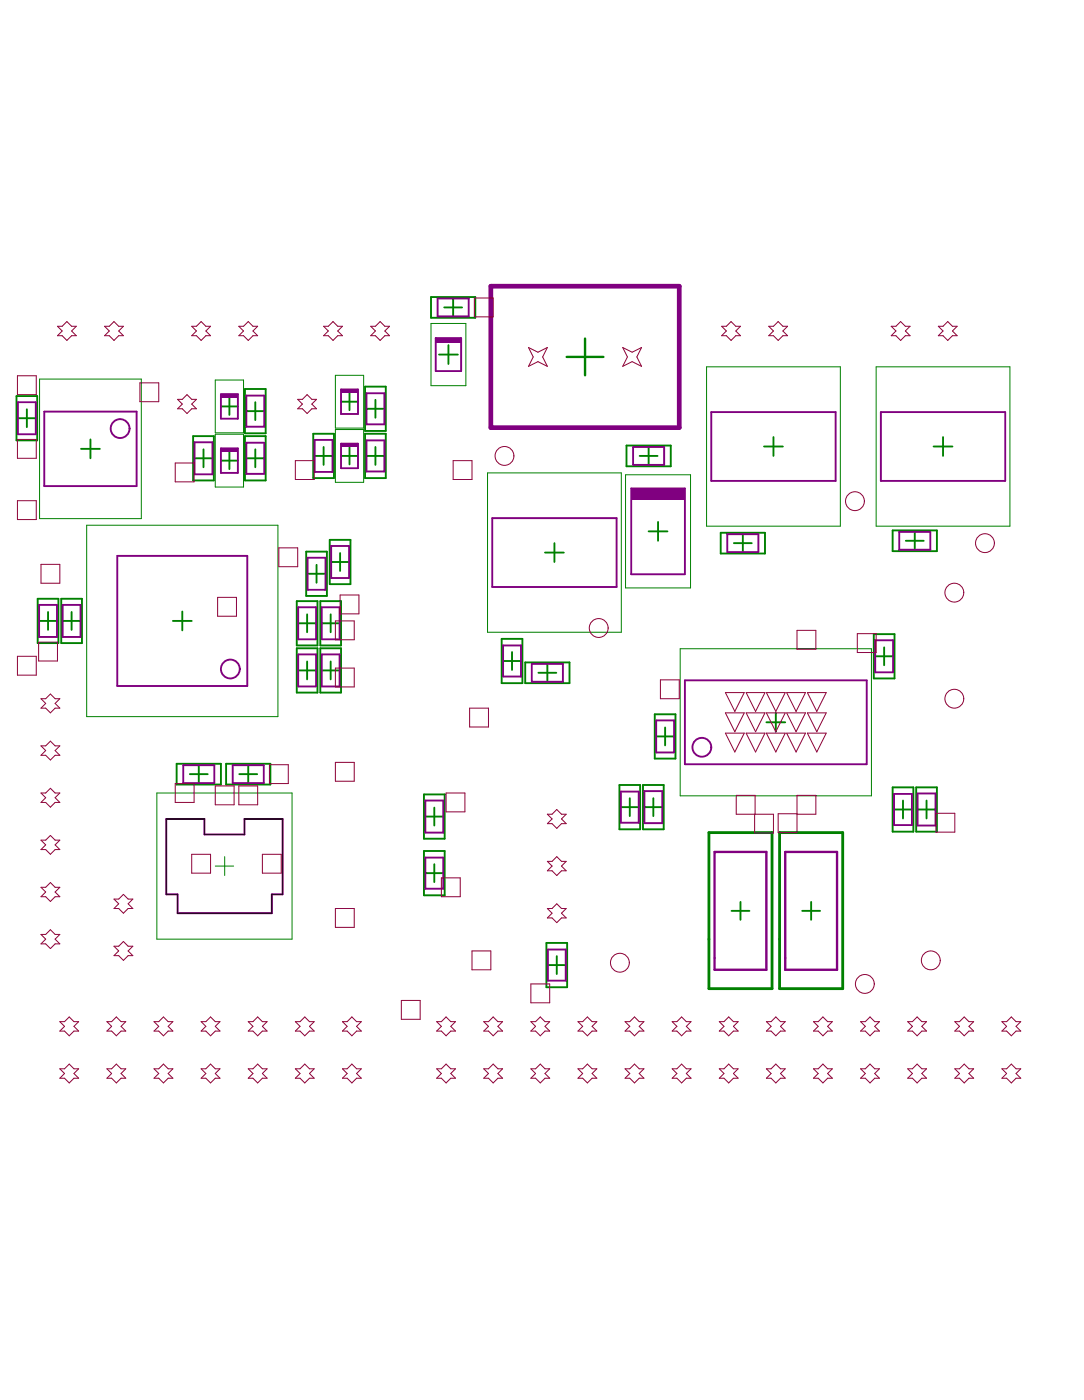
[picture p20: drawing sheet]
<svg xmlns="http://www.w3.org/2000/svg" width="216mm" height="279mm" viewBox="0 0 216 279" stroke-linecap="round" stroke-linejoin="round" font-family="sans-serif">
<g fill="none" stroke="#008000" stroke-width=".38">
<path d="M85.8 59.2h8.9v4.1h-8.9zM90.3 59.5v3.6M3.3 78.9h4.1v8.9h-4.1zM45.7 79.3v3.4M48.8 77.5h4.1v8.9h-4.1zM69.6 78.4v3.4M72.7 77.1h4.1v8.8h-4.1zM74.8 79.7v3.6M87.4 70.7h3.8M88.5 61.3h3.5M89.3 68.8v3.8M3.6 83.4h3.5"/>
<path d="M5.3 81.6v3.5M16.1 89.5h3.8M18 87.6v3.7M38.5 86.9h4.1v8.9h-4.1zM38.7 91.3h3.6M40.5 89.6v3.5M44 91.8h3.4M44 81h3.4M45.7 90.1v3.4M48.8 86.9h4.1v8.9h-4.1zM49.1 91.3h3.5M49.1 81.9h3.5"/>
<path d="M50.8 80.2v3.5M50.8 89.6v3.5M62.4 86.5h4.1v8.8h-4.1zM62.7 90.9h3.5M64.5 89.1v3.6M67.9 90.9h3.4M67.9 80.1h3.4M69.6 89.2v3.4M72.7 86.5h4.1v8.8h-4.1zM73 90.9h3.6M73 81.5h3.6M74.8 89.1v3.6"/>
<path d="M124.8 88.8h8.8v4.1h-8.8zM127.4 90.9h3.6M129.2 89.1v3.6M152.2 89h3.7M154 87.1v3.8M185.9 89h3.8M187.8 87.1v3.8M7.5 119.3h4.1v8.9h-4.1zM12.2 119.3h4.1v8.9h-4.1zM59.1 119.8h4.1v8.9h-4.1zM61 110h4.1v8.8h-4.1zM61.3 114.4h3.5"/>
<path d="M63 112.6v3.6M63.8 119.8h4.1v8.9h-4.1zM65.7 107.6h4.1v8.8h-4.1zM66 112h3.5M67.7 110.2v3.6M108.5 110.1h3.8M110.4 108.3v3.7M129.2 105.9h3.7M131.1 104v3.8M143.5 106.2h8.9v4.1h-8.9zM146.2 108.3h3.5M148 106.5v3.5"/>
<path d="M177.8 105.7h8.8v4.2h-8.8zM180.4 107.8h3.6M182.2 106v3.6M7.8 123.8h3.6M9.6 122v3.5M12.5 123.8h3.5M14.3 122v3.5M34.4 123.8h3.8M36.3 121.9v3.7M59.1 129.2h4.1v8.8h-4.1zM59.4 133.6h3.6M59.4 124.2h3.6"/>
<path d="M61.2 122.4v3.6M61.2 131.8v3.6M63.8 129.2h4.1v8.8h-4.1zM64.1 133.6h3.5M64.1 124.2h3.5M65.9 122.4v3.6M65.9 131.8v3.6M99.9 127.3h4.1v8.9h-4.1zM100.2 131.8h3.6M102 130v3.5M104.6 132h8.8v4.2h-8.8zM107.2 134.1h3.6"/>
<path d="M109 132.3v3.6M174 126.4h4.2v8.8h-4.2zM174.3 130.8h3.6M176.1 129v3.6M35.2 152.2h8.8v4.2h-8.8zM37.8 154.3h3.6M39.6 152.5v3.6M45 152.2h8.9v4.2h-8.9zM47.7 154.3h3.5M49.4 152.5v3.6M84.4 158.3h4.2v8.9h-4.2zM123.4 156.5h4.1v8.8h-4.1z"/>
<path d="M125.4 159.1v3.6M128.1 156.5h4.1v8.8h-4.1zM130.1 159.1v3.6M130.4 142.4h4.1v8.8h-4.1zM130.7 146.8h3.6M132.5 145v3.6M152.6 144h3.8M154.5 142.1v3.7M177.8 156.9h4.1v8.9h-4.1zM179.8 159.6v3.5M182.5 156.9h4.1v8.9h-4.1zM184.5 159.6v3.5"/>
<path d="M84.4 169.6h4.2v8.9h-4.2zM84.7 174h3.6M84.7 162.8h3.6M86.5 161v3.5M86.5 172.3v3.5M123.7 160.9h3.5M128.3 160.9h3.6M147.5 179.8v3.5M161.6 179.8v3.5M178.1 161.4h3.5M182.8 161.4h3.5M108.8 187.9h4.2v8.9h-4.2z"/>
<path d="M109.1 192.4h3.6M110.9 190.6v3.5M145.7 181.6h3.6M159.8 181.6h3.5"/>
</g>
<g fill="none" stroke="#008000" stroke-width=".2">
<path d="M7.9 75.6h20.2v27.8h-20.2zM42.9 75.7h5.6v10.6h-5.6zM66.8 74.8h5.6v10.5h-5.6zM85.8 64.5h7v12.4h-7zM140.7 73.1h26.7v31.8h-26.7zM174.5 73.1h26.6v31.8h-26.6zM42.9 86.6h5.6v10.5h-5.6zM66.8 85.6h5.6v10.5h-5.6zM97.1 94.3h26.6v31.7h-26.6zM124.6 94.6h12.9v22.6h-12.9zM17.3 104.7h38.1v38.1h-38.1zM135.5 129.3h38.1v29.3h-38.1z"/>
<path d="M31.2 158.1h27v29.1h-27zM42.9 172.6h3.6M44.8 170.7v3.8"/>
</g>
<path d="M112.9 71.1h7.3M116.5 67.5v7.3" fill="none" stroke="#008000" stroke-width=".47"/>
<path d="M141.2 166h12.6v31.1h-12.6zM155.3 166h12.5v31.1h-12.5z" fill="none" stroke="#008000" stroke-width=".56"/>
<g fill="none" stroke="#800080" stroke-width=".38">
<path d="M87.2 59.5h6.1v3.6h-6.1zM44 78.6h3.4v4.9h-3.4zM49.1 78.8h3.5v6.2h-3.5zM67.9 77.6h3.4v4.9h-3.4zM73 78.4h3.6v6.2h-3.6zM86.8 67.4h5v6.6h-5zM3.6 80.2h3.5v6.4h-3.5zM8.8 82h18.4v14.9h-18.4zM38.7 88.2h3.6v6.3h-3.6zM44 89.4h3.4v4.9h-3.4zM49.1 88.2h3.5v6.2h-3.5zM62.7 87.7h3.5v6.4h-3.5z"/>
<path d="M67.9 88.4h3.4v4.9h-3.4zM73 87.8h3.6v6.2h-3.6zM125.7 97.4h10.7v17.1h-10.7zM126.1 89.1h6.2v3.6h-6.2zM141.7 82.1h24.7v13.8h-24.7zM175.4 82.1h24.8v13.8h-24.8zM23.4 110.8h25.9v25.9h-25.9zM61.3 111.2h3.5v6.4h-3.5zM66 108.8h3.5v6.4h-3.5zM98 103.3h24.8v13.7h-24.8zM144.9 106.5h6.1v3.5h-6.1zM179.1 106h6.2v3.6h-6.2z"/>
<path d="M7.8 120.6h3.6v6.4h-3.6zM12.5 120.6h3.5v6.4h-3.5zM59.4 121h3.6v6.4h-3.6zM59.4 130.4h3.6v6.4h-3.6zM64.1 121h3.5v6.4h-3.5zM64.1 130.4h3.5v6.4h-3.5zM100.2 128.7h3.6v6.2h-3.6zM105.9 132.3h6.2v3.6h-6.2zM136.4 135.6h36.2v16.7h-36.2zM174.3 127.6h3.6v6.4h-3.6zM36.5 152.5h6.2v3.6h-6.2zM46.3 152.5h6.2v3.6h-6.2z"/>
<path d="M84.7 159.6h3.6v6.4h-3.6zM123.7 157.8h3.5v6.2h-3.5zM128.3 157.7h3.6v6.4h-3.6zM130.7 143.6h3.6v6.4h-3.6zM178.1 158.2h3.5v6.3h-3.5zM182.8 158.2h3.5v6.3h-3.5zM33.1 163.2h7.6v3.1h8v-3.1h7.6v15.1h-2.2v3.7h-18.7v-3.7h-2.3zM84.7 170.9h3.6v6.2h-3.6zM109.1 189.3h3.6v6.2h-3.6z"/>
</g>
<path d="M97.8 57h37.5v28.2h-37.5z" fill="none" stroke="#800080" stroke-width=".94"/>
<g fill="#800080">
<path d="M67.9 88.4h3.4v.7h-3.4z" fill-rule="evenodd"/>
<path d="M67.9 77.6h3.4v.7h-3.4z" fill-rule="evenodd"/>
<path d="M44 89.4h3.4v.6h-3.4z" fill-rule="evenodd"/>
<path d="M86.8 67.4h5v.8h-5z" fill-rule="evenodd"/>
<path d="M44 78.6h3.4v.6h-3.4z" fill-rule="evenodd"/>
<path d="M125.7 97.4h10.7v2.3h-10.7z" fill-rule="evenodd"/>
</g>
<g fill="none" stroke="#800080" stroke-width=".38">
<circle cx="23.9" cy="85.4" r="1.88"/>
<circle cx="45.9" cy="133.3" r="1.88"/>
<circle cx="139.8" cy="148.9" r="1.88"/>
</g>
<path d="M33.1 163.2h7.6v3.1h8v-3.1h7.6v15.1h-2.2v3.7h-18.7v-3.7h-2.3z" fill="none" stroke="#000" stroke-width=".2"/>
<path d="M142.3 169.8h10.3v23.5h-10.3zM156.4 169.8h10.3v23.5h-10.3z" fill="none" stroke="#800080" stroke-width=".47"/>
<g fill="none" stroke="#8d0034" stroke-width=".2">
<path d="M94.5 59.4h3.7v3.8h-3.7zM3.5 74.9h3.7v3.8h-3.7zM11.4 65h1l.9-.9 1 .9h.9l-.9 1 .9 .9h-.9l-1 1-.9-1h-1l1-.9zM20.8 65h1l.9-.9 .9 .9h1l-1 1 1 .9h-1l-.9 1-.9-1h-1l1-.9zM27.9 76.3h3.7v3.8h-3.7zM35.4 79.6h.9l.9-.9 1 .9h.9l-.9 .9 .9 1h-.9l-1 .9-.9-.9h-.9l.9-1zM38.2 65h.9l1-.9 .9 .9h.9l-.9 1 .9 .9h-.9l-.9 1-1-1h-.9l.9-.9zM47.6 65h.9l.9-.9 1 .9h.9l-.9 1 .9 .9h-.9l-1 1-.9-1h-.9l.9-.9zM59.3 79.6h.9l1-.9 .9 .9h.9l-.9 .9 .9 1h-.9l-.9 .9-1-.9h-.9l.9-1zM64.5 65h.9l.9-.9 1 .9h.9l-.9 1 .9 .9h-.9l-1 1-.9-1h-.9l.9-.9zM73.8 65h1l.9-.9 .9 .9h1l-1 1 1 .9h-1l-.9 1-.9-1h-1l1-.9zM105.3 69.3l1.8 .9 1.9-.9-.9 1.8 .9 1.9-1.9-.9-1.8 .9 .9-1.9z"/>
<path d="M124 69.3l1.9 .9 1.9-.9-1 1.8 1 1.9-1.9-.9-1.9 .9 1-1.9zM143.7 65h1l.9-.9 .9 .9h1l-1 1 1 .9h-1l-.9 1-.9-1h-1l1-.9zM153.1 65h.9l1-.9 .9 .9h1l-1 1 1 .9h-1l-.9 1-1-1h-.9l.9-.9zM177.5 65h.9l1-.9 .9 .9h1l-1 1 1 .9h-1l-.9 1-1-1h-.9l.9-.9zM186.9 65h.9l1-.9 .9 .9h.9l-.9 1 .9 .9h-.9l-.9 1-1-1h-.9l.9-.9zM3.5 87.6h3.7v3.7h-3.7zM3.5 99.8h3.7v3.8h-3.7zM34.9 92.3h3.8v3.7h-3.8zM58.8 91.8h3.8v3.8h-3.8zM90.3 91.8h3.7v3.8h-3.7zM8.2 112.5h3.7v3.7h-3.7zM43.3 119.1h3.8v3.7h-3.8z"/>
<path d="M55.5 109.2h3.8v3.8h-3.8zM67.7 118.6h3.8v3.8h-3.8zM3.5 130.8h3.7v3.8h-3.7zM7.7 128h3.7v3.8h-3.7zM8.2 139.3h.9l.9-1 1 1h.9l-.9 .9 .9 .9h-.9l-1 1-.9-1h-.9l.9-.9zM66.8 123.8h3.8v3.7h-3.8zM66.8 133.2h3.8v3.7h-3.8zM131.5 135.5h3.8v3.8h-3.8zM144.5 138h3.7l-1.8 3.8zM148.6 138h3.8l-1.9 3.8zM152.6 138h3.8l-1.9 3.8zM156.7 138h3.7l-1.8 3.8z"/>
<path d="M158.7 125.6h3.8v3.8h-3.8zM160.8 138h3.8l-1.9 3.8zM170.7 126.3h3.8v3.8h-3.8zM8.2 158.1h.9l.9-1 1 1h.9l-.9 .9 .9 .9h-.9l-1 1-.9-1h-.9l.9-.9zM8.2 148.7h.9l.9-1 1 1h.9l-.9 .9 .9 .9h-.9l-1 1-.9-1h-.9l.9-.9zM34.9 156.2h3.8v3.7h-3.8zM42.9 156.7h3.7v3.7h-3.7zM47.6 156.7h3.7v3.7h-3.7zM53.7 152.4h3.7v3.8h-3.7zM66.8 152h3.8v3.7h-3.8zM88.8 158.1h3.8v3.7h-3.8zM93.5 141.1h3.8v3.8h-3.8z"/>
<path d="M144.5 146.1h3.7l-1.8 3.8zM144.5 142.1h3.7l-1.8 3.7zM148.6 146.1h3.8l-1.9 3.8zM148.6 142.1h3.8l-1.9 3.7zM152.6 146.1h3.8l-1.9 3.8zM152.6 142.1h3.8l-1.9 3.7zM156.7 146.1h3.7l-1.8 3.8zM156.7 142.1h3.7l-1.8 3.7zM160.8 146.1h3.8l-1.9 3.8zM160.8 142.1h3.8l-1.9 3.7zM8.2 176.9h.9l.9-1 1 1h.9l-.9 .9 .9 .9h-.9l-1 1-.9-1h-.9l.9-.9zM8.2 167.5h.9l.9-1 1 1h.9l-.9 .9 .9 .9h-.9l-1 1-.9-1h-.9l.9-.9z"/>
<path d="M22.7 179.2h.9l1-.9 .9 .9h1l-1 .9 1 1h-1l-.9 .9-1-.9h-.9l.9-1zM38.2 170.3h3.7v3.7h-3.7zM52.3 170.3h3.7v3.7h-3.7zM87.9 175h3.8v3.7h-3.8zM109 162.3h1l.9-.9 .9 .9h1l-1 .9 1 1h-1l-.9 .9-.9-.9h-1l1-1zM109 171.7h1l.9-1 .9 1h1l-1 .9 1 1h-1l-.9 .9-.9-.9h-1l1-1zM150.3 162.3v3.7h3.7v-3.7h-7.4v-3.8h3.8v3.8M158.7 162.2h-3.7v3.8h3.7v-7.5h3.8v3.8h-3.8M186.4 162.1h3.8v3.8h-3.8zM8.2 186.3h.9l.9-1 1 1h.9l-.9 .9 .9 .9h-.9l-1 1-.9-1h-.9l.9-.9zM22.7 188.6h.9l1-.9 .9 .9h1l-1 .9 1 1h-1l-.9 .9-1-.9h-.9l.9-1zM66.8 181.1h3.8v3.7h-3.8z"/>
<path d="M79.9 199.4h3.8v3.8h-3.8zM94 189.5h3.8v3.8h-3.8zM105.7 196.1h3.8v3.8h-3.8zM109 181.1h1l.9-1 .9 1h1l-1 .9 1 1h-1l-.9 .9-.9-.9h-1l1-1zM11.9 213h1l.9-.9 .9 .9h1l-1 1 1 .9h-1l-.9 1-.9-1h-1l1-.9zM11.9 203.6h1l.9-.9 .9 .9h1l-1 1 1 .9h-1l-.9 1-.9-1h-1l1-.9zM21.3 213h.9l1-.9 .9 .9h.9l-.9 1 .9 .9h-.9l-.9 1-1-1h-.9l.9-.9zM21.3 203.6h.9l1-.9 .9 .9h.9l-.9 1 .9 .9h-.9l-.9 1-1-1h-.9l.9-.9zM30.7 213h.9l1-.9 .9 .9h.9l-.9 1 .9 .9h-.9l-.9 1-1-1h-.9l.9-.9zM30.7 203.6h.9l1-.9 .9 .9h.9l-.9 1 .9 .9h-.9l-.9 1-1-1h-.9l.9-.9zM40.1 203.6h.9l.9-.9 1 .9h.9l-.9 1 .9 .9h-.9l-1 1-.9-1h-.9l.9-.9zM40.1 213h.9l.9-.9 1 .9h.9l-.9 1 .9 .9h-.9l-1 1-.9-1h-.9l.9-.9z"/>
<path d="M49.4 213h1l.9-.9 1 .9h.9l-.9 1 .9 .9h-.9l-1 1-.9-1h-1l1-.9zM49.4 203.6h1l.9-.9 1 .9h.9l-.9 1 .9 .9h-.9l-1 1-.9-1h-1l1-.9zM58.8 213h1l.9-.9 .9 .9h1l-1 1 1 .9h-1l-.9 1-.9-1h-1l1-.9zM58.8 203.6h1l.9-.9 .9 .9h1l-1 1 1 .9h-1l-.9 1-.9-1h-1l1-.9zM68.2 213h.9l1-.9 .9 .9h1l-1 1 1 .9h-1l-.9 1-1-1h-.9l.9-.9zM68.2 203.6h.9l1-.9 .9 .9h1l-1 1 1 .9h-1l-.9 1-1-1h-.9l.9-.9zM87 213h.9l.9-.9 1 .9h.9l-.9 1 .9 .9h-.9l-1 1-.9-1h-.9l.9-.9zM87 203.6h.9l.9-.9 1 .9h.9l-.9 1 .9 .9h-.9l-1 1-.9-1h-.9l.9-.9zM96.4 213h.9l.9-.9 1 .9h.9l-.9 1 .9 .9h-.9l-1 1-.9-1h-.9l.9-.9zM96.4 203.6h.9l.9-.9 1 .9h.9l-.9 1 .9 .9h-.9l-1 1-.9-1h-.9l.9-.9zM105.7 213h1l.9-.9 .9 .9h1l-1 1 1 .9h-1l-.9 1-.9-1h-1l1-.9zM105.7 203.6h1l.9-.9 .9 .9h1l-1 1 1 .9h-1l-.9 1-.9-1h-1l1-.9z"/>
<path d="M115.1 213h1l.9-.9 .9 .9h1l-1 1 1 .9h-1l-.9 1-.9-1h-1l1-.9zM115.1 203.6h1l.9-.9 .9 .9h1l-1 1 1 .9h-1l-.9 1-.9-1h-1l1-.9zM124.5 213h.9l1-.9 .9 .9h.9l-.9 1 .9 .9h-.9l-.9 1-1-1h-.9l.9-.9zM124.5 203.6h.9l1-.9 .9 .9h.9l-.9 1 .9 .9h-.9l-.9 1-1-1h-.9l.9-.9zM133.9 213h.9l1-.9 .9 .9h.9l-.9 1 .9 .9h-.9l-.9 1-1-1h-.9l.9-.9zM133.9 203.6h.9l1-.9 .9 .9h.9l-.9 1 .9 .9h-.9l-.9 1-1-1h-.9l.9-.9zM143.3 213h.9l.9-.9 1 .9h.9l-.9 1 .9 .9h-.9l-1 1-.9-1h-.9l.9-.9zM143.3 203.6h.9l.9-.9 1 .9h.9l-.9 1 .9 .9h-.9l-1 1-.9-1h-.9l.9-.9zM152.6 213h1l.9-.9 1 .9h.9l-.9 1 .9 .9h-.9l-1 1-.9-1h-1l1-.9zM152.6 203.6h1l.9-.9 1 .9h.9l-.9 1 .9 .9h-.9l-1 1-.9-1h-1l1-.9zM162 213h1l.9-.9 .9 .9h1l-1 1 1 .9h-1l-.9 1-.9-1h-1l1-.9zM162 203.6h1l.9-.9 .9 .9h1l-1 1 1 .9h-1l-.9 1-.9-1h-1l1-.9z"/>
<path d="M171.4 213h.9l1-.9 .9 .9h1l-1 1 1 .9h-1l-.9 1-1-1h-.9l.9-.9zM171.4 203.6h.9l1-.9 .9 .9h1l-1 1 1 .9h-1l-.9 1-1-1h-.9l.9-.9zM180.8 213h.9l1-.9 .9 .9h.9l-.9 1 .9 .9h-.9l-.9 1-1-1h-.9l.9-.9zM180.8 203.6h.9l1-.9 .9 .9h.9l-.9 1 .9 .9h-.9l-.9 1-1-1h-.9l.9-.9zM190.2 213h.9l.9-.9 1 .9h.9l-.9 1 .9 .9h-.9l-1 1-.9-1h-.9l.9-.9zM190.2 203.6h.9l.9-.9 1 .9h.9l-.9 1 .9 .9h-.9l-1 1-.9-1h-.9l.9-.9zM199.6 213h.9l.9-.9 1 .9h.9l-.9 1 .9 .9h-.9l-1 1-.9-1h-.9l.9-.9zM199.6 203.6h.9l.9-.9 1 .9h.9l-.9 1 .9 .9h-.9l-1 1-.9-1h-.9l.9-.9z"/>
<circle cx="100.5" cy="90.9" r="1.88"/>
<circle cx="170.3" cy="99.9" r="1.88"/>
<circle cx="190.1" cy="118.1" r="1.88"/>
<circle cx="196.2" cy="108.3" r="1.88"/>
<circle cx="119.2" cy="125.2" r="1.88"/>
<circle cx="190.1" cy="139.3" r="1.88"/>
<circle cx="123.5" cy="191.9" r="1.88"/>
<circle cx="172.2" cy="196.1" r="1.88"/>
<circle cx="185.4" cy="191.4" r="1.88"/>
</g>
</svg>
